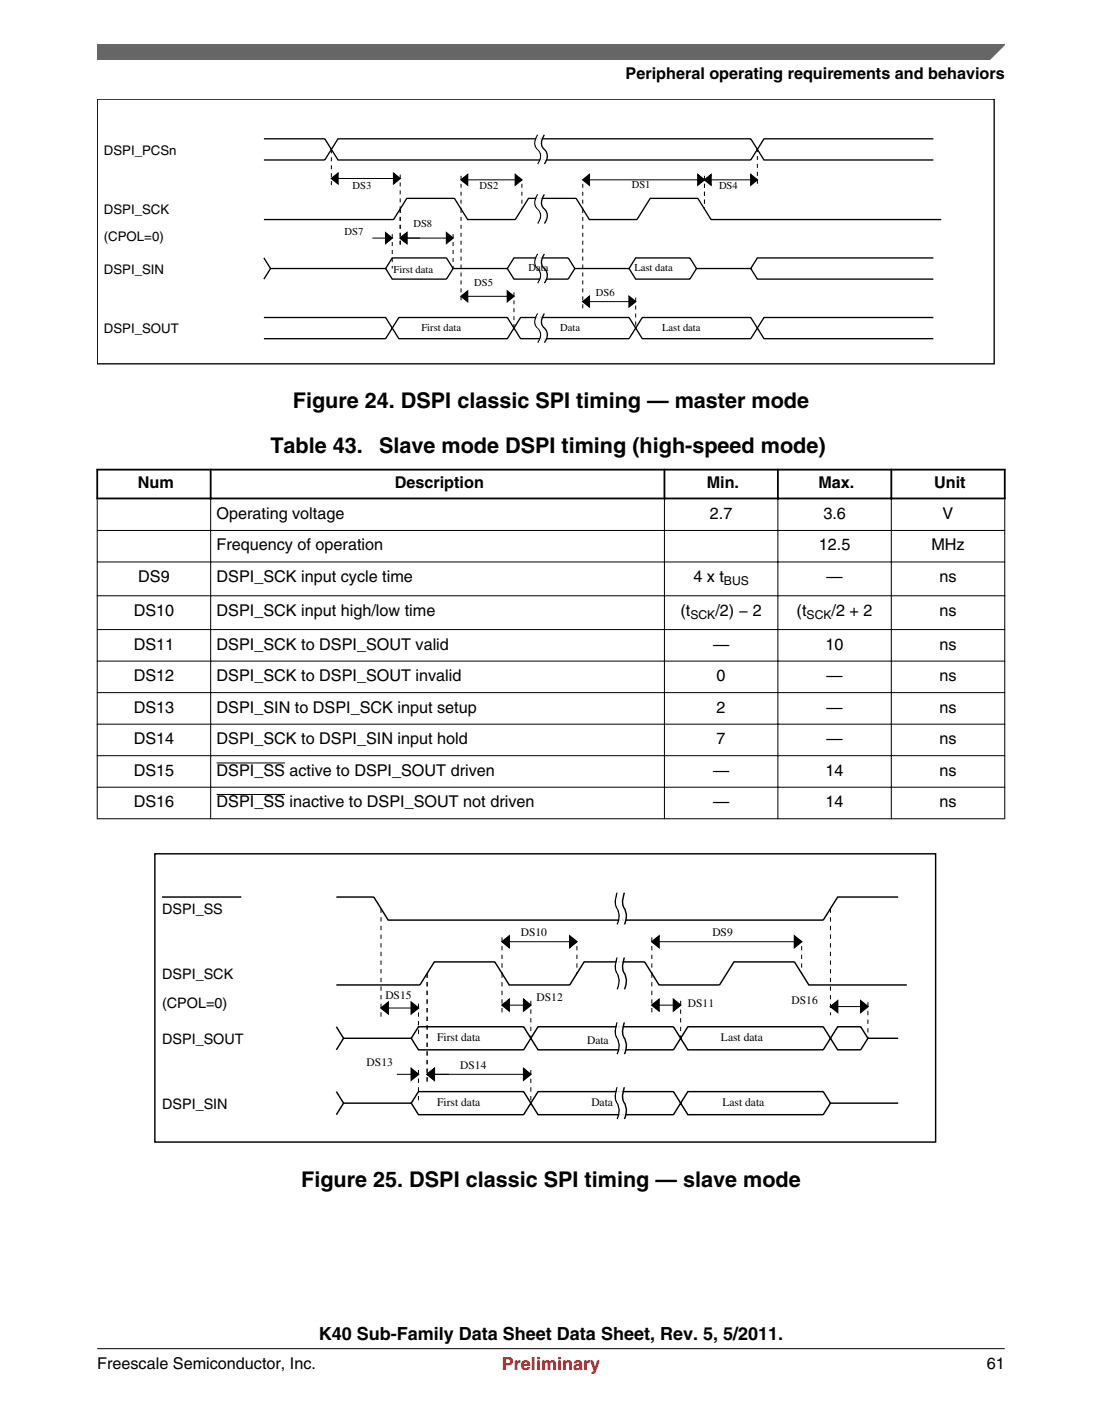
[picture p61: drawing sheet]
<svg xmlns="http://www.w3.org/2000/svg" width="216mm" height="274mm" viewBox="0 0 216 274" stroke-linecap="round" stroke-linejoin="round" font-family="sans-serif">
<defs><g id="words">
<g font-size="4.2">
<text x="57.4" y="79.9">Figure 24. DSPI classic SPI timing — master mode</text>
<text x="53" y="88.6">Table 43.</text>
<text x="74.3" y="88.6">Slave mode DSPI timing (high-speed mode)</text>
<text x="59" y="232.5">Figure 25. DSPI classic SPI timing — slave mode</text>
</g>
<text font-size="3.5" x="62.5" y="262.3">K40 Sub-Family Data Sheet Data Sheet, Rev. 5, 5/2011.</text>
<text font-size="3.5" fill="#f00" x="98.3" y="268.2">Preliminary</text>
<g font-size="3.2">
<text x="122.6" y="15.5">Peripheral operating requirements and behaviors</text>
<text x="27" y="95.6">Num</text>
<text x="77.3" y="95.6">Description</text>
<text x="138.5" y="95.6">Min.</text>
<text x="160.3" y="95.6">Max.</text>
<text x="183" y="95.6">Unit</text>
<text x="42.4" y="101.6">Operating voltage</text>
<text x="139.1" y="101.6">2.7</text>
<text x="161.3" y="101.6">3.6</text>
<text x="184.7" y="101.6">V</text>
<text x="42.4" y="107.8">Frequency of operation</text>
<text x="160.4" y="107.8">12.5</text>
<text x="182.5" y="107.8">MHz</text>
<text x="27.1" y="113.9">DS9</text>
<text x="42.4" y="113.9">DSPI_SCK input cycle time</text>
<text x="135.8" y="113.9">4 x t</text>
<text x="161.9" y="113.9">—</text>
<text x="184.1" y="113.9">ns</text>
<text x="26.2" y="120.6">DS10</text>
<text x="42.4" y="120.6">DSPI_SCK input high/low time</text>
<text x="133.3" y="120.6">(t</text>
<text x="140.2" y="120.6">/2) − 2</text>
<text x="156.1" y="120.6">(t</text>
<text x="162.9" y="120.6">/2 + 2</text>
<text x="184.1" y="120.6">ns</text>
<text x="26.2" y="127.2">DS11</text>
<text x="42.4" y="127.2">DSPI_SCK to DSPI_SOUT valid</text>
<text x="139.7" y="127.2">—</text>
<text x="161.7" y="127.2">10</text>
<text x="184.1" y="127.2">ns</text>
<text x="26.2" y="133.4">DS12</text>
<text x="42.4" y="133.4">DSPI_SCK to DSPI_SOUT invalid</text>
<text x="140.4" y="133.4">0</text>
<text x="161.9" y="133.4">—</text>
<text x="184.1" y="133.4">ns</text>
<text x="26.2" y="139.5">DS13</text>
<text x="42.4" y="139.5">DSPI_SIN to DSPI_SCK input setup</text>
<text x="140.4" y="139.5">2</text>
<text x="161.9" y="139.5">—</text>
<text x="184.1" y="139.5">ns</text>
<text x="26.2" y="145.7">DS14</text>
<text x="42.4" y="145.7">DSPI_SCK to DSPI_SIN input hold</text>
<text x="140.4" y="145.7">7</text>
<text x="161.9" y="145.7">—</text>
<text x="184.1" y="145.7">ns</text>
<text x="26.2" y="151.9">DS15</text>
<text x="42.4" y="151.9">DSPI_SS active to DSPI_SOUT driven</text>
<text x="139.7" y="151.9">—</text>
<text x="161.7" y="151.9">14</text>
<text x="184.1" y="151.9">ns</text>
<text x="26.2" y="158.1">DS16</text>
<text x="42.4" y="158.1">DSPI_SS inactive to DSPI_SOUT not driven</text>
<text x="139.7" y="158.1">—</text>
<text x="161.7" y="158.1">14</text>
<text x="184.1" y="158.1">ns</text>
<text x="19" y="268">Freescale Semiconductor, Inc.</text>
<text x="193.3" y="268">61</text>
</g>
<g font-size="2.8">
<text x="31.8" y="179">DSPI_SS</text>
<text x="31.8" y="191.7">DSPI_SCK</text>
<text x="31.8" y="197.4">(CPOL=0)</text>
<text x="31.8" y="204.4">DSPI_SOUT</text>
<text x="31.8" y="217.1">DSPI_SIN</text>
</g>
<g font-size="2.6">
<text x="20.3" y="30.3">DSPI_PCSn</text>
<text x="20.3" y="42">DSPI_SCK</text>
<text x="20.3" y="47.1">(CPOL=0)</text>
<text x="20.3" y="53.6">DSPI_SIN</text>
<text x="20.3" y="65.3">DSPI_SOUT</text>
</g>
<g font-size="2.4">
<text x="141.8" y="114.6">BUS</text>
<text x="135.3" y="121.2">SCK</text>
<text x="158" y="121.2">SCK</text>
</g>
<g font-size="2.3">
<text x="102" y="183.3">DS10</text>
<text x="139.6" y="183.3">DS9</text>
<text x="75.5" y="195.7">DS15</text>
<text x="105.1" y="196">DS12</text>
<text x="134.8" y="197.1">DS11</text>
<text x="155.1" y="196.5">DS16</text>
<text x="85.7" y="203.9">First data</text>
<text x="141.3" y="203.9">Last data</text>
<text x="71.8" y="208.7">DS13</text>
<text x="90.2" y="209.2">DS14</text>
<text x="115" y="204.4">Data</text>
<text x="85.7" y="216.6">First data</text>
<text x="115.9" y="216.6">Data</text>
<text x="141.5" y="216.6">Last data</text>
</g>
<g font-size="2.1">
<text x="69.1" y="37">DS3</text>
<text x="94" y="37">DS2</text>
<text x="123.8" y="36.8">DS1</text>
<text x="140.9" y="37">DS4</text>
<text x="67.5" y="46.1">DS7</text>
<text x="81" y="44.5">DS8</text>
<text x="77.1" y="53.4">First data</text>
<text x="103.5" y="53.1">Data</text>
<text x="124.3" y="53.1">Last data</text>
<text x="92.9" y="55.9">DS5</text>
<text x="116.8" y="58">DS6</text>
<text x="82.6" y="64.8">First data</text>
<text x="109.8" y="64.8">Data</text>
<text x="129.7" y="64.8">Last data</text>
</g>
</g></defs>
<g fill="none" stroke="#000" stroke-width=".26">
<path d="M19 19.4h175.8v51.8h-175.8zM51.7 27.2h11.9l2.6 4.1h80.9l2.6-4.1h33.2M51.7 31.3h11.9l2.6-4.1h80.9l2.6 4.1h33.2M64.9 35l1.3-1.1v2.1zM77.1 33.9l1.3 1.1-1.3 1zM90.3 35.2l1.3-1v2zM101 34.2l1.2 1-1.2 1zM105.4 26.4a2.13 2.13 0 0 0 .2 3.2 2.1 2.1 0 0 1-.2 2.5M105.4 38.1a2.13 2.13 0 0 0 .2 3.2 2.1 2.1 0 0 1-.2 2.5M106.7 26.4a2.13 2.13 0 0 0 .2 3.2 2.1 2.1 0 0 1-.2 2.5M106.7 38.1a2.13 2.13 0 0 0 .2 3.2 2.1 2.1 0 0 1-.2 2.5M114.2 35.2l1.3-1v2z"/>
<path d="M136.7 34.2l1.3 1-1.3 1zM138 35.2l1.3-1v2zM147.1 34.2l1.3 1-1.3 1zM51.7 43h25.4l2.6-4.2h9.3l2.6 4.2h9.4l2.5-4.2h9.4l2.6 4.2h9.3l2.6-4.2h9.3l2.6 4.2h45.1M51.7 50.5l1.3 2.1M75.6 45.6l1.2 1-1.2 1.1zM75.6 52.6h-22.6l-1.3 2.1M75.6 52.6l1.2 2.1h10.7l1.3-2.1h10.6M75.6 52.6l1.2-2.1h10.7l1.3 2.1M78.4 46.6l1.3-1v2.1zM87.5 45.6l1.3 1-1.3 1.1zM90.3 58l1.3-1v2.1z"/>
<path d="M99.4 57l1.3 1-1.3 1.1zM99.4 52.6l1.3 2.1h10.6l1.3-2.1h10.6M99.4 52.6l1.3-2.1h10.6l1.3 2.1M105.4 49.7a2.13 2.13 0 0 0 .2 3.2 2.1 2.1 0 0 1-.2 2.5M106.7 49.7a2.13 2.13 0 0 0 .2 3.2 2.1 2.1 0 0 1-.2 2.5M114.2 59.1l1.3-1.1v2.1zM123.2 52.6l1.3 2.1h10.7l1.3-2.1h10.6M123.2 52.6l1.3-2.1h10.7l1.3 2.1M123.2 58l1.3 1.1-1.3 1zM147.1 52.6l1.3 2.1h34.5M182.9 50.5h-34.5l-1.3 2.1M51.7 62.2h23.9l2.5 4.1h21.3l2.6-4.1h21.2l2.6 4.1h21.3l2.6-4.1h33.2"/>
<path d="M51.7 66.3h23.9l2.5-4.1h21.3l2.6 4.1h21.2l2.6-4.1h21.3l2.6 4.1h33.2M105.4 61.4a2.13 2.13 0 0 0 .2 3.2 2.1 2.1 0 0 1-.2 2.5M106.7 61.4a2.13 2.13 0 0 0 .2 3.2 2.1 2.1 0 0 1-.2 2.5"/>
</g>
<g fill="#000">
<path d="M64.9 35l1.3-1.1v2.1zM77.1 33.9l1.3 1.1-1.3 1zM90.3 35.2l1.3-1v2zM101 34.2l1.2 1-1.2 1zM114.2 35.2l1.3-1v2zM138 35.2l1.3-1v2zM136.7 34.2l1.3 1-1.3 1zM147.1 34.2l1.3 1-1.3 1zM75.6 45.6l1.2 1-1.2 1.1zM78.4 46.6l1.3-1v2.1zM87.5 45.6l1.3 1-1.3 1.1zM90.3 58l1.3-1v2.1z"/>
<path d="M99.4 57l1.3 1-1.3 1.1zM114.2 59.1l1.3-1.1v2.1zM123.2 58l1.3 1.1-1.3 1z"/>
</g>
<g fill="none" stroke="#000" stroke-width=".2" stroke-dasharray=".8 .8" stroke-linecap="butt">
<path d="M64.9 29.3v7.2M78.4 34.2v6.7M90.3 34.4v6.5M102.2 36v4.9M114.2 36v4.9M138 34.4v6.5M148.4 36v-6.7M76.8 45.8v6.8M78.4 40.9v7.3M88.8 45.8v6.8M90.3 40.9v18.7M100.7 57.2v7"/>
<path d="M114.2 40.9v19.7M124.5 58.3v5.9"/>
</g>
<path d="M64.9 35h13.5M90.3 35.2h11.9M114.2 35.2h34.2M73 46.6h3.8M78.4 46.6h10.4M90.3 58h10.4M114.2 59.1h10.3" fill="none" stroke="#000" stroke-width=".2"/>
<g fill="none" stroke="#fff" stroke-width=".26">
<path d="M105.6 26.4a2.13 2.13 0 0 0 .3 3.2 2.1 2.1 0 0 1-.3 2.5M105.6 38.1a2.13 2.13 0 0 0 .3 3.2 2.1 2.1 0 0 1-.3 2.5M105.9 26.4a2.13 2.13 0 0 0 .3 3.2 2.1 2.1 0 0 1-.3 2.5M105.9 38.1a2.13 2.13 0 0 0 .3 3.2 2.1 2.1 0 0 1-.3 2.5M106.1 26.4a2.13 2.13 0 0 0 .3 3.2 2.1 2.1 0 0 1-.3 2.5M106.1 38.1a2.13 2.13 0 0 0 .3 3.2 2.1 2.1 0 0 1-.3 2.5M106.4 26.4a2.13 2.13 0 0 0 .3 3.2 2.1 2.1 0 0 1-.3 2.5M106.4 38.1a2.13 2.13 0 0 0 .3 3.2 2.1 2.1 0 0 1-.3 2.5M105.6 49.7a2.13 2.13 0 0 0 .3 3.2 2.1 2.1 0 0 1-.3 2.5M105.9 49.7a2.13 2.13 0 0 0 .3 3.2 2.1 2.1 0 0 1-.3 2.5M106.1 49.7a2.13 2.13 0 0 0 .3 3.2 2.1 2.1 0 0 1-.3 2.5M106.4 49.7a2.13 2.13 0 0 0 .3 3.2 2.1 2.1 0 0 1-.3 2.5"/>
<path d="M105.6 61.4a2.13 2.13 0 0 0 .3 3.2 2.1 2.1 0 0 1-.3 2.5M105.9 61.4a2.13 2.13 0 0 0 .3 3.2 2.1 2.1 0 0 1-.3 2.5M106.1 61.4a2.13 2.13 0 0 0 .3 3.2 2.1 2.1 0 0 1-.3 2.5M106.4 61.4a2.13 2.13 0 0 0 .3 3.2 2.1 2.1 0 0 1-.3 2.5"/>
</g>
<g fill="#fff">
<path d="M19 85.1h177.8v77.1h-177.8z" fill-rule="evenodd"/>
<path d="M19.2 92.1h21.9v5.3h-21.9z" fill-rule="evenodd"/>
<path d="M41.5 92.1h88.5v5.3h-88.5z" fill-rule="evenodd"/>
<path d="M130.4 92.1h21.8v5.3h-21.8z" fill-rule="evenodd"/>
<path d="M152.6 92.1h21.8v5.3h-21.8z" fill-rule="evenodd"/>
<path d="M174.8 92.1h21.9v5.3h-21.9z" fill-rule="evenodd"/>
<path d="M19.1 97.8h22.1v6h-22.1z" fill-rule="evenodd"/>
<path d="M41.4 97.8h88.7v6h-88.7z" fill-rule="evenodd"/>
<path d="M130.3 97.8h22v6h-22z" fill-rule="evenodd"/>
<path d="M152.5 97.8h22v6h-22z" fill-rule="evenodd"/>
<path d="M174.7 97.8h22.1v6h-22.1z" fill-rule="evenodd"/>
<path d="M19.1 104h22.1v5.9h-22.1z" fill-rule="evenodd"/>
<path d="M41.4 104h88.7v5.9h-88.7z" fill-rule="evenodd"/>
<path d="M130.3 104h22v5.9h-22z" fill-rule="evenodd"/>
<path d="M152.5 104h22v5.9h-22z" fill-rule="evenodd"/>
<path d="M174.7 104h22.1v5.9h-22.1z" fill-rule="evenodd"/>
<path d="M19.1 110.1h22.1v6.5h-22.1z" fill-rule="evenodd"/>
<path d="M41.4 110.1h88.7v6.5h-88.7z" fill-rule="evenodd"/>
<path d="M130.3 110.1h22v6.5h-22z" fill-rule="evenodd"/>
<path d="M152.5 110.1h22v6.5h-22z" fill-rule="evenodd"/>
<path d="M174.7 110.1h22.1v6.5h-22.1z" fill-rule="evenodd"/>
<path d="M19.1 116.7h22.1v6.5h-22.1z" fill-rule="evenodd"/>
<path d="M41.4 116.7h88.7v6.5h-88.7z" fill-rule="evenodd"/>
<path d="M130.3 116.7h22v6.5h-22z" fill-rule="evenodd"/>
<path d="M152.5 116.7h22v6.5h-22z" fill-rule="evenodd"/>
<path d="M174.7 116.7h22.1v6.5h-22.1z" fill-rule="evenodd"/>
<path d="M19.1 123.4h22.1v6h-22.1z" fill-rule="evenodd"/>
<path d="M41.4 123.4h88.7v6h-88.7z" fill-rule="evenodd"/>
<path d="M130.3 123.4h22v6h-22z" fill-rule="evenodd"/>
<path d="M152.5 123.4h22v6h-22z" fill-rule="evenodd"/>
<path d="M174.7 123.4h22.1v6h-22.1z" fill-rule="evenodd"/>
<path d="M19.1 129.5h22.1v6h-22.1z" fill-rule="evenodd"/>
<path d="M41.4 129.5h88.7v6h-88.7z" fill-rule="evenodd"/>
<path d="M130.3 129.5h22v6h-22z" fill-rule="evenodd"/>
<path d="M152.5 129.5h22v6h-22z" fill-rule="evenodd"/>
<path d="M174.7 129.5h22.1v6h-22.1z" fill-rule="evenodd"/>
<path d="M19.1 135.7h22.1v6h-22.1z" fill-rule="evenodd"/>
<path d="M41.4 135.7h88.7v6h-88.7z" fill-rule="evenodd"/>
<path d="M130.3 135.7h22v6h-22z" fill-rule="evenodd"/>
<path d="M152.5 135.7h22v6h-22z" fill-rule="evenodd"/>
<path d="M174.7 135.7h22.1v6h-22.1z" fill-rule="evenodd"/>
<path d="M19.1 141.9h22.1v6h-22.1z" fill-rule="evenodd"/>
<path d="M41.4 141.9h88.7v6h-88.7z" fill-rule="evenodd"/>
<path d="M130.3 141.9h22v6h-22z" fill-rule="evenodd"/>
<path d="M152.5 141.9h22v6h-22z" fill-rule="evenodd"/>
<path d="M174.7 141.9h22.1v6h-22.1z" fill-rule="evenodd"/>
<path d="M19.1 148.1h22.1v6h-22.1z" fill-rule="evenodd"/>
<path d="M41.4 148.1h88.7v6h-88.7z" fill-rule="evenodd"/>
</g>
<path d="M42.4 149.4h13.4" fill="none" stroke="#000" stroke-width=".2"/>
<g fill="#fff">
<path d="M130.3 148.1h22v6h-22z" fill-rule="evenodd"/>
<path d="M152.5 148.1h22v6h-22z" fill-rule="evenodd"/>
<path d="M174.7 148.1h22.1v6h-22.1z" fill-rule="evenodd"/>
<path d="M19.1 154.2h22.1v6h-22.1z" fill-rule="evenodd"/>
<path d="M41.4 154.2h88.7v6h-88.7z" fill-rule="evenodd"/>
</g>
<path d="M42.4 155.6h13.4" fill="none" stroke="#000" stroke-width=".2"/>
<g fill="#fff">
<path d="M130.3 154.2h22v6h-22z" fill-rule="evenodd"/>
<path d="M152.5 154.2h22v6h-22z" fill-rule="evenodd"/>
<path d="M174.7 154.2h22.1v6h-22.1z" fill-rule="evenodd"/>
</g>
<path d="M18.9 92h178.1M18.9 97.6h178.1M19 91.8v6M41.3 91.8v6M130.2 91.8v6M152.4 91.8v6M174.6 91.8v6M196.8 91.8v6" fill="none" stroke="#000" stroke-width=".35"/>
<g fill="none" stroke="#000" stroke-width=".2">
<path d="M19 97.7v62.7M41.3 97.4v63M130.2 97.4v63M152.4 97.4v63M174.6 97.4v63M196.8 97.7v62.7M19 103.9h177.9M19 110h177.9M19 116.7h177.9M19 123.3h177.9M19 129.4h177.9M19 135.6h177.9"/>
<path d="M19 141.8h177.9M19 148h177.9M19 154.1h177.9M19 160.3h177.9M74.6 197.4h7.4M98.4 184.4h14.6M98.4 196.8h5.6M127.7 184.4h29.4M127.7 196.8h5.6M162.7 197.1h7.3M77.8 210.4h4.2M83.7 210.4h20.3"/>
</g>
<g fill="none" stroke="#000" stroke-width=".28">
<path d="M30.3 167.2h153v56.4h-153zM31.7 175.6h15.6M65.9 175.6h7.3l2.9 4.6h85.2l2.8-4.6h11.9M120.9 174.8a3.4 3.4 0 0 0 .2 3.5 3.6 3.6 0 0 1-.2 2.7M122.3 174.8a3.4 3.4 0 0 0 .2 3.5 3.6 3.6 0 0 1-.2 2.7M65.9 192.9h16.4l2.8-4.6h11.8l2.9 4.6h11.8l2.8-4.6h11.9l2.8 4.6h11.9l2.8-4.6h11.8l2.9 4.6h19.2M74.6 197.4l1.5-1.2v2.3zM80.6 196.2l1.4 1.2-1.4 1.1zM98.4 184.4l1.4-1.1v2.2zM98.4 196.8l1.4-1.1v2.2zM102.6 195.7l1.4 1.1-1.4 1.1zM111.6 183.3l1.4 1.1-1.4 1.1z"/>
<path d="M120.9 187.5a3.4 3.4 0 0 0 .2 3.5 3.6 3.6 0 0 1-.2 2.7M122.3 187.5a3.4 3.4 0 0 0 .2 3.5 3.6 3.6 0 0 1-.2 2.7M127.7 184.4l1.4-1.1v2.2zM127.7 196.8l1.4-1.1v2.2zM131.9 195.7l1.4 1.1-1.4 1.1zM155.6 183.3l1.5 1.1-1.5 1.1zM162.7 197.1l1.4-1.1v2.2zM168.6 196l1.4 1.1-1.4 1.1zM65.9 201l1.4 2.3M65.9 213.7l1.4 2.3M80.6 209.2l1.4 1.2-1.4 1.1zM80.6 203.3h-13.3l-1.4 2.3"/>
<path d="M80.6 203.3l1.4 2.3h20.6l2.8-4.6h26.5l2.9 4.6h26.5l2.8-4.6h4.5l1.4 2.3M80.6 203.3l1.4-2.3h20.6l2.8 4.6h26.5l2.9-4.6h26.5l2.8 4.6h4.5l1.4-2.3h6M80.6 216h-13.3l-1.4 2.3M80.6 216l1.4 2.3h20.6l2.8-4.6h26.5l2.9 4.6h26.5l1.4-2.3h13.3M80.6 216l1.4-2.3h20.6l2.8 4.6h26.5l2.9-4.6h26.5l1.4 2.3M83.7 210.4l1.4-1.2v2.3zM102.6 209.2l1.4 1.2-1.4 1.1zM120.9 200.2a3.4 3.4 0 0 0 .2 3.5 3.6 3.6 0 0 1-.2 2.7M120.9 212.9a3.4 3.4 0 0 0 .2 3.5 3.6 3.6 0 0 1-.2 2.7M122.3 200.2a3.4 3.4 0 0 0 .2 3.5 3.6 3.6 0 0 1-.2 2.7M122.3 212.9a3.4 3.4 0 0 0 .2 3.5 3.6 3.6 0 0 1-.2 2.7"/>
</g>
<g fill="#000">
<path d="M74.6 197.4l1.5-1.2v2.3zM80.6 196.2l1.4 1.2-1.4 1.1zM98.4 184.4l1.4-1.1v2.2zM98.4 196.8l1.4-1.1v2.2zM102.6 195.7l1.4 1.1-1.4 1.1zM111.6 183.3l1.4 1.1-1.4 1.1zM127.7 184.4l1.4-1.1v2.2zM127.7 196.8l1.4-1.1v2.2zM131.9 195.7l1.4 1.1-1.4 1.1zM155.6 183.3l1.5 1.1-1.5 1.1zM162.7 197.1l1.4-1.1v2.2zM168.6 196l1.4 1.1-1.4 1.1z"/>
<path d="M80.6 209.2l1.4 1.2-1.4 1.1zM83.7 210.4l1.4-1.2v2.3zM102.6 209.2l1.4 1.2-1.4 1.1z"/>
</g>
<g fill="none" stroke="#000" stroke-width=".2" stroke-dasharray=".8 .8" stroke-linecap="butt">
<path d="M74.6 177.9v21.2M162.7 177.9v20.9M82 196.5v6.8M83.7 190.6v21.4M98.4 183.5v7.1M98.4 190.6v7.9M104 196v7.3M113 185.2v5.4M127.7 183.5v7.1M127.7 190.6v7.9M133.3 196v7.3M157.1 185.2v5.4"/>
<path d="M170 196.2v7.1M82 209.5v6.5M104 209.5v6.5"/>
</g>
<g fill="none" stroke="#fff" stroke-width=".28">
<path d="M121.2 174.8a3.4 3.4 0 0 0 .2 3.5 3.6 3.6 0 0 1-.2 2.7M121.5 174.8a3.4 3.4 0 0 0 .2 3.5 3.6 3.6 0 0 1-.2 2.7M121.8 174.8a3.4 3.4 0 0 0 .2 3.5 3.6 3.6 0 0 1-.2 2.7M122.1 174.8a3.4 3.4 0 0 0 .1 3.5 3.6 3.6 0 0 1-.1 2.7M121.2 187.5a3.4 3.4 0 0 0 .2 3.5 3.6 3.6 0 0 1-.2 2.7M121.5 187.5a3.4 3.4 0 0 0 .2 3.5 3.6 3.6 0 0 1-.2 2.7M121.8 187.5a3.4 3.4 0 0 0 .2 3.5 3.6 3.6 0 0 1-.2 2.7M122.1 187.5a3.4 3.4 0 0 0 .1 3.5 3.6 3.6 0 0 1-.1 2.7M121.2 200.2a3.4 3.4 0 0 0 .2 3.5 3.6 3.6 0 0 1-.2 2.7M121.2 212.9a3.4 3.4 0 0 0 .2 3.5 3.6 3.6 0 0 1-.2 2.7M121.5 200.2a3.4 3.4 0 0 0 .2 3.5 3.6 3.6 0 0 1-.2 2.7M121.5 212.9a3.4 3.4 0 0 0 .2 3.5 3.6 3.6 0 0 1-.2 2.7"/>
<path d="M121.8 200.2a3.4 3.4 0 0 0 .2 3.5 3.6 3.6 0 0 1-.2 2.7M121.8 212.9a3.4 3.4 0 0 0 .2 3.5 3.6 3.6 0 0 1-.2 2.7M122.1 200.2a3.4 3.4 0 0 0 .1 3.5 3.6 3.6 0 0 1-.1 2.7M122.1 212.9a3.4 3.4 0 0 0 .1 3.5 3.6 3.6 0 0 1-.1 2.7"/>
</g>
<path d="M19 8.7h177.8l-5.6 3h-172.2z" fill="#666"/>
<path d="M19 11.7v-3h177.8l-3 3" fill="none" stroke="#666" stroke-width=".28"/>
<path d="M19 264.1h177.8" fill="none" stroke="#000" stroke-width=".2"/>
<use href="#words"/>
</svg>
